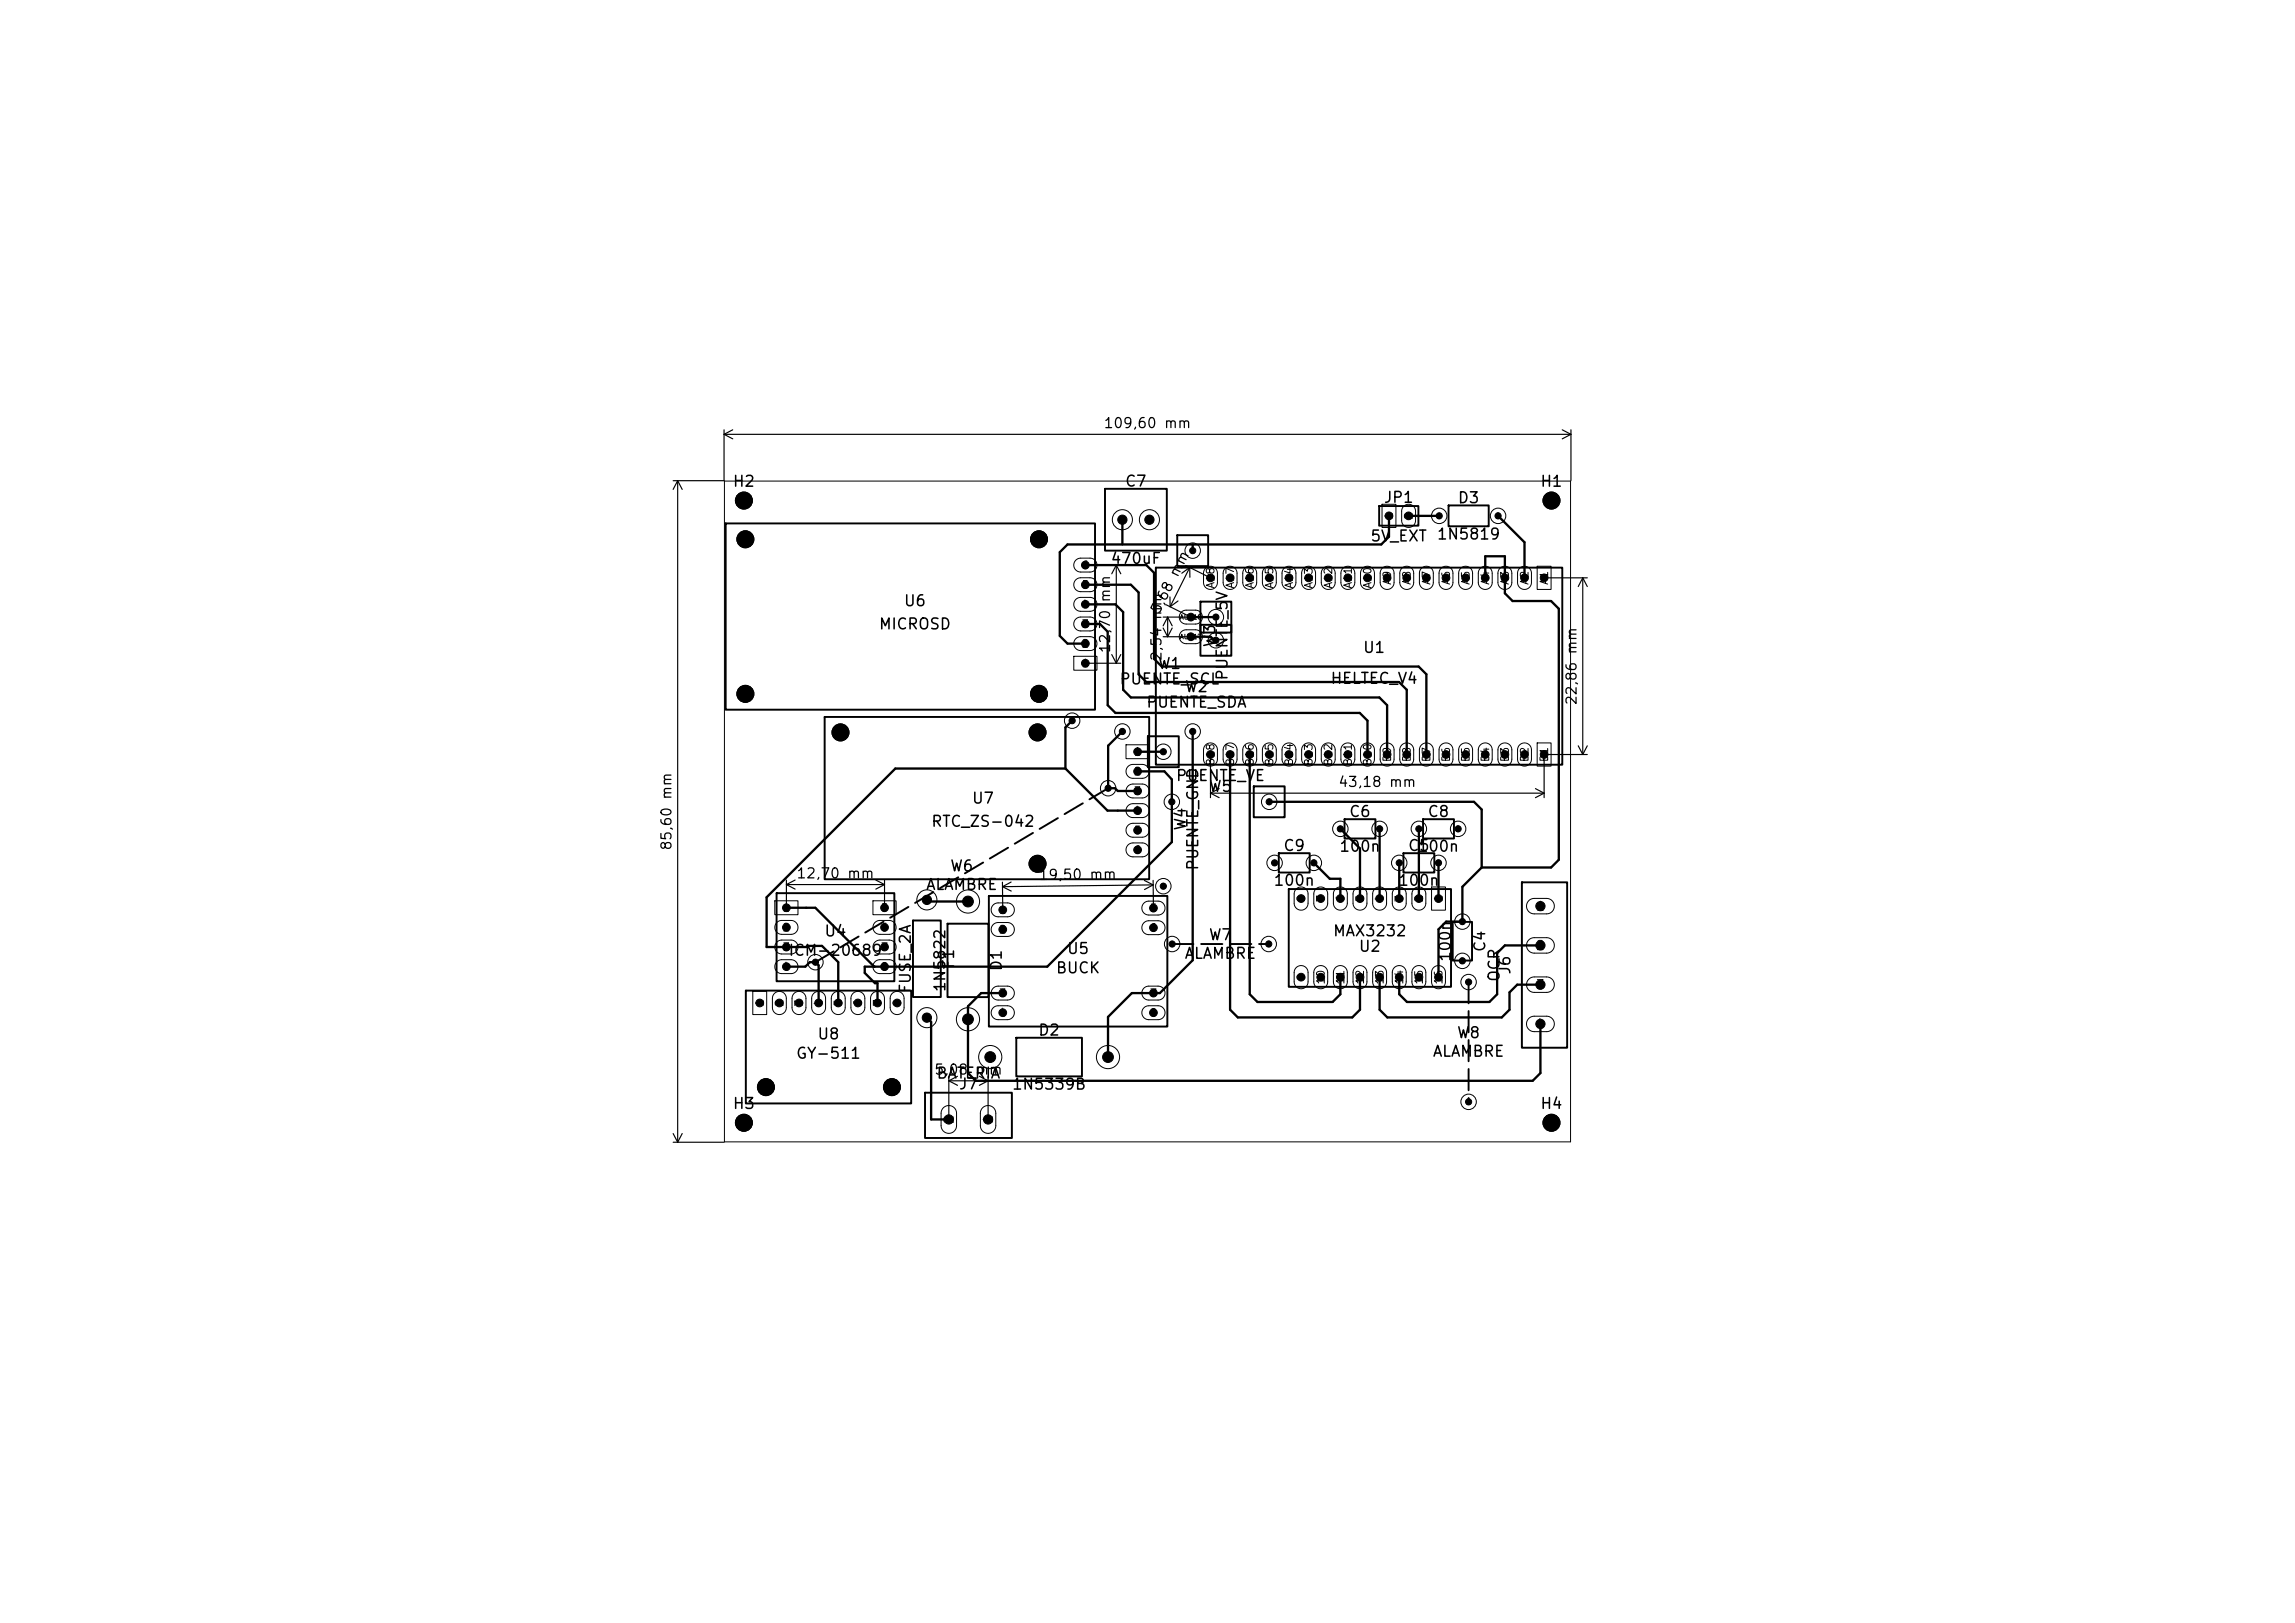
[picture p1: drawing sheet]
<svg xmlns="http://www.w3.org/2000/svg" width="297mm" height="210mm" viewBox="0 0 297 210" stroke-linecap="round" stroke-linejoin="round" font-family="sans-serif">
<defs><g id="words">
<g font-size="1.4">
<text x="94.7" y="63.3">H2</text>
<text x="145.5" y="63.3">C7</text>
<text x="179" y="65.4">JP1</text>
<text x="188.6" y="65.5">D3</text>
<text x="199.2" y="63.3">H1</text>
<text x="177.2" y="70.4">5V_EXT</text>
<text x="185.9" y="70.2">1N5819</text>
<text x="143.6" y="73.3">470uF</text>
<text x="113.6" y="81.8">MICROSD</text>
<text x="116.9" y="78.8">U6</text>
<text x="157.6" y="83.9" transform="rotate(-90 157.6 83.9)">W3</text>
<text x="144.8" y="88.9">PUENTE_SCL</text>
<text x="149.7" y="86.9">W1</text>
<text x="153.2" y="89.9">W2</text>
<text x="159.2" y="88.2" transform="rotate(-90 159.2 88.2)">PUENTE_5V</text>
<text x="172.1" y="88.8">HELTEC_V4</text>
<text x="176.3" y="84.8">U1</text>
<text x="148.2" y="91.9">PUENTE_SDA</text>
<text x="152.1" y="101.4">PUENTE_VE</text>
<text x="120.4" y="107.3">RTC_ZS-042</text>
<text x="125.7" y="104.3">U7</text>
<text x="153.8" y="107.6" transform="rotate(-90 153.8 107.6)">W4</text>
<text x="156.3" y="102.8">W5</text>
<text x="174.5" y="106.1">C6</text>
<text x="184.7" y="106.1">C8</text>
<text x="122.9" y="113.1">W6</text>
<text x="155.4" y="112.7" transform="rotate(-90 155.4 112.7)">PUENTE_GND</text>
<text x="166" y="110.5">C9</text>
<text x="173.2" y="110.6">100n</text>
<text x="182.1" y="110.5">C5</text>
<text x="183.4" y="110.6">100n</text>
<text x="119.7" y="115.5">ALAMBRE</text>
<text x="164.7" y="115">100n</text>
<text x="180.8" y="115">100n</text>
<text x="101.9" y="124">ICM-20689</text>
<text x="106.6" y="121.5">U4</text>
<text x="123.8" y="125.5" transform="rotate(-90 123.8 125.5)">F1</text>
<text x="130" y="125.8" transform="rotate(-90 130 125.8)">D1</text>
<text x="138" y="123.8">U5</text>
<text x="153.2" y="124.4">ALAMBRE</text>
<text x="156.3" y="122">W7</text>
<text x="172.4" y="121.5">MAX3232</text>
<text x="175.7" y="123.5">U2</text>
<text x="188.1" y="124.6" transform="rotate(-90 188.1 124.6)">100n</text>
<text x="192.6" y="123.3" transform="rotate(-90 192.6 123.3)">C4</text>
<text x="118.2" y="128.6" transform="rotate(-90 118.2 128.6)">FUSE_2A</text>
<text x="122.7" y="128.5" transform="rotate(-90 122.7 128.5)">1N5822</text>
<text x="136.5" y="126.3">BUCK</text>
<text x="194.4" y="127.1" transform="rotate(-90 194.4 127.1)">OCR</text>
<text x="195.8" y="126.2" transform="rotate(-90 195.8 126.2)">J6</text>
<text x="102.9" y="137.3">GY-511</text>
<text x="105.7" y="134.8">U8</text>
<text x="134.3" y="134.3">D2</text>
<text x="185.3" y="137.1">ALAMBRE</text>
<text x="188.4" y="134.7">W8</text>
<text x="94.7" y="143.8">H3</text>
<text x="121.1" y="139.9">BATERIA</text>
<text x="124" y="141.3">J7</text>
<text x="130.9" y="141.3">1N5339B</text>
<text x="199.2" y="143.8">H4</text>
</g>
<g font-size="1.3">
<text x="142.7" y="55.7">109,60 mm</text>
<text x="152.6" y="75" transform="rotate(-63 152.6 75)">m</text>
<text x="153.4" y="73.5" transform="rotate(-63 153.4 73.5)">m</text>
<text x="144" y="78.1" transform="rotate(-90 144 78.1)">mm</text>
<text x="150.2" y="79.8" transform="rotate(-63 150.2 79.8)">5,68</text>
<text x="144" y="84.6" transform="rotate(-90 144 84.6)">12,70</text>
<text x="150.6" y="85.6" transform="rotate(-90 150.6 85.6)">2,54 mm</text>
<text x="204.4" y="91.3" transform="rotate(-90 204.4 91.3)">22,86 mm</text>
<text x="173.1" y="102.2">43,18 mm</text>
<text x="87.2" y="110.1" transform="rotate(-90 87.2 110.1)">85,60 mm</text>
<text x="103" y="114">12,70 mm</text>
<text x="134.3" y="114.2" transform="rotate(-1 134.3 114.2)">19,50</text>
<text x="140.9" y="114.1" transform="rotate(-1 140.9 114.1)">m</text>
<text x="142.6" y="114.1" transform="rotate(-1 142.6 114.1)">m</text>
<text x="120.8" y="139.4">5,08 mm</text>
</g>
<g font-size="1.2">
<text x="198.7" y="118.2">1</text>
<text x="198.7" y="123.2">2</text>
<text x="198.7" y="128.3">3</text>
<text x="198.7" y="133.4">4</text>
<text x="123.7" y="145.5" transform="rotate(-90 123.7 145.5)">2</text>
<text x="128.8" y="145.5" transform="rotate(-90 128.8 145.5)">1</text>
</g>
<g font-size="1">
<text x="180.5" y="67.3" transform="rotate(-90 180.5 67.3)">1</text>
<text x="183.1" y="67.3" transform="rotate(-90 183.1 67.3)">2</text>
<text x="139.9" y="76.4">5</text>
<text x="139.9" y="73.9">6</text>
<text x="157.4" y="76.3" transform="rotate(-90 157.4 76.3)">A18</text>
<text x="160" y="76.3" transform="rotate(-90 160 76.3)">A17</text>
<text x="162.5" y="76.3" transform="rotate(-90 162.5 76.3)">A16</text>
<text x="165" y="76.3" transform="rotate(-90 165 76.3)">A15</text>
<text x="167.6" y="76.3" transform="rotate(-90 167.6 76.3)">A14</text>
<text x="170.1" y="76.3" transform="rotate(-90 170.1 76.3)">A13</text>
<text x="172.7" y="76.3" transform="rotate(-90 172.7 76.3)">A12</text>
<text x="175.2" y="76.3" transform="rotate(-90 175.2 76.3)">A11</text>
<text x="177.7" y="76.3" transform="rotate(-90 177.7 76.3)">A10</text>
<text x="180.3" y="75.8" transform="rotate(-90 180.3 75.8)">A9</text>
<text x="182.8" y="75.8" transform="rotate(-90 182.8 75.8)">A8</text>
<text x="185.4" y="75.8" transform="rotate(-90 185.4 75.8)">A7</text>
<text x="187.9" y="75.8" transform="rotate(-90 187.9 75.8)">A6</text>
<text x="190.4" y="75.8" transform="rotate(-90 190.4 75.8)">A5</text>
<text x="193" y="75.8" transform="rotate(-90 193 75.8)">A4</text>
<text x="195.5" y="75.8" transform="rotate(-90 195.5 75.8)">A3</text>
<text x="198.1" y="75.8" transform="rotate(-90 198.1 75.8)">A2</text>
<text x="200.6" y="75.8" transform="rotate(-90 200.6 75.8)">A1</text>
<text x="139.9" y="81.5">3</text>
<text x="139.9" y="79">4</text>
<text x="139.9" y="86.6">1</text>
<text x="139.9" y="84">2</text>
<text x="146.6" y="98">1</text>
<text x="146.6" y="100.6">2</text>
<text x="157.4" y="99.2" transform="rotate(-90 157.4 99.2)">B18</text>
<text x="160" y="99.2" transform="rotate(-90 160 99.2)">B17</text>
<text x="162.5" y="99.2" transform="rotate(-90 162.5 99.2)">B16</text>
<text x="165" y="99.2" transform="rotate(-90 165 99.2)">B15</text>
<text x="167.6" y="99.2" transform="rotate(-90 167.6 99.2)">B14</text>
<text x="170.1" y="99.2" transform="rotate(-90 170.1 99.2)">B13</text>
<text x="172.7" y="99.2" transform="rotate(-90 172.7 99.2)">B12</text>
<text x="175.2" y="99.2" transform="rotate(-90 175.2 99.2)">B11</text>
<text x="177.7" y="99.2" transform="rotate(-90 177.7 99.2)">B10</text>
<text x="180.3" y="98.7" transform="rotate(-90 180.3 98.7)">B9</text>
<text x="182.8" y="98.7" transform="rotate(-90 182.8 98.7)">B8</text>
<text x="185.4" y="98.7" transform="rotate(-90 185.4 98.7)">B7</text>
<text x="187.9" y="98.7" transform="rotate(-90 187.9 98.7)">B6</text>
<text x="190.4" y="98.7" transform="rotate(-90 190.4 98.7)">B5</text>
<text x="193" y="98.7" transform="rotate(-90 193 98.7)">B4</text>
<text x="195.5" y="98.7" transform="rotate(-90 195.5 98.7)">B3</text>
<text x="198.1" y="98.7" transform="rotate(-90 198.1 98.7)">B2</text>
<text x="200.6" y="98.7" transform="rotate(-90 200.6 98.7)">B1</text>
<text x="146.6" y="103.1">3</text>
<text x="146.6" y="105.7">4</text>
<text x="146.6" y="108.2">5</text>
<text x="146.6" y="110.7">6</text>
<text x="101.2" y="118.2">1</text>
<text x="113.9" y="118.2">5</text>
<text x="124.7" y="117.4">1</text>
<text x="129.2" y="118.5">1</text>
<text x="148.7" y="118.3">5</text>
<text x="169.1" y="116.8" transform="rotate(-90 169.1 116.8)">8</text>
<text x="171.7" y="116.8" transform="rotate(-90 171.7 116.8)">7</text>
<text x="174.2" y="116.8" transform="rotate(-90 174.2 116.8)">6</text>
<text x="176.8" y="116.8" transform="rotate(-90 176.8 116.8)">5</text>
<text x="179.3" y="116.8" transform="rotate(-90 179.3 116.8)">4</text>
<text x="181.8" y="116.8" transform="rotate(-90 181.8 116.8)">3</text>
<text x="184.4" y="116.8" transform="rotate(-90 184.4 116.8)">2</text>
<text x="186.9" y="116.8" transform="rotate(-90 186.9 116.8)">1</text>
<text x="101.2" y="120.8">2</text>
<text x="101.2" y="123.3">3</text>
<text x="101.2" y="125.8">4</text>
<text x="113.9" y="120.8">6</text>
<text x="113.9" y="123.3">7</text>
<text x="113.9" y="125.8">8</text>
<text x="129.2" y="121">2</text>
<text x="148.7" y="120.8">6</text>
<text x="99.1" y="130.4" transform="rotate(-90 99.1 130.4)">1</text>
<text x="101.6" y="130.4" transform="rotate(-90 101.6 130.4)">2</text>
<text x="104.2" y="130.4" transform="rotate(-90 104.2 130.4)">3</text>
<text x="106.7" y="130.4" transform="rotate(-90 106.7 130.4)">4</text>
<text x="109.2" y="130.4" transform="rotate(-90 109.2 130.4)">5</text>
<text x="111.8" y="130.4" transform="rotate(-90 111.8 130.4)">6</text>
<text x="114.3" y="130.4" transform="rotate(-90 114.3 130.4)">7</text>
<text x="116.9" y="130.4" transform="rotate(-90 116.9 130.4)">8</text>
<text x="129.2" y="129.3">3</text>
<text x="129.2" y="131.8">4</text>
<text x="148.7" y="129.3">7</text>
<text x="148.7" y="131.8">8</text>
<text x="169.1" y="127" transform="rotate(-90 169.1 127)">9</text>
<text x="171.7" y="127.5" transform="rotate(-90 171.7 127.5)">10</text>
<text x="174.2" y="127.5" transform="rotate(-90 174.2 127.5)">11</text>
<text x="176.8" y="127.5" transform="rotate(-90 176.8 127.5)">12</text>
<text x="179.3" y="127.5" transform="rotate(-90 179.3 127.5)">13</text>
<text x="181.8" y="127.5" transform="rotate(-90 181.8 127.5)">14</text>
<text x="184.4" y="127.5" transform="rotate(-90 184.4 127.5)">15</text>
<text x="186.9" y="127.5" transform="rotate(-90 186.9 127.5)">16</text>
<text x="124.7" y="132.7">2</text>
<text x="127.6" y="137.5">2</text>
<text x="142.8" y="137.5">1</text>
</g>
<g font-size=".9">
<text x="144.8" y="67.9">1</text>
<text x="148.3" y="67.9">2</text>
<text x="119.5" y="117.1">1</text>
<text x="119.5" y="132.3">2</text>
</g>
<g font-size=".7">
<text x="154" y="71.8">1</text>
<text x="185.9" y="67.3">1</text>
<text x="193.5" y="67.3">2</text>
<text x="157" y="83.4">1</text>
<text x="157" y="80.4">1</text>
<text x="138.4" y="93.8">2</text>
<text x="144.9" y="95.2">2</text>
<text x="154" y="95.2">2</text>
<text x="150.2" y="97.8">1</text>
<text x="143" y="102.5">2</text>
<text x="151.3" y="104.3">2</text>
<text x="163.9" y="104.3">1</text>
<text x="173.1" y="107.8">1</text>
<text x="178.2" y="107.8">2</text>
<text x="183.2" y="107.8">1</text>
<text x="188.3" y="107.8">2</text>
<text x="164.6" y="112.2">1</text>
<text x="169.6" y="112.2">2</text>
<text x="180.7" y="112.2">1</text>
<text x="185.8" y="112.2">2</text>
<text x="150.2" y="115.2">2</text>
<text x="188.9" y="119.8">1</text>
<text x="105.1" y="125">1</text>
<text x="151.3" y="122.7">1</text>
<text x="163.8" y="122.7">2</text>
<text x="188.9" y="124.8">2</text>
<text x="189.7" y="127.6">1</text>
<text x="189.7" y="143.1">2</text>
</g>
<g font-size=".6">
<text x="152.6" y="82.8">AUX17</text>
<text x="152.6" y="80.3">AUX18</text>
</g>
</g></defs>
<g fill="none" stroke="#000" stroke-width=".25">
<path d="M93.9 67.7h47.8v24.1h-47.8zM143 63.3h8v8h-8zM149.6 73.4h52.6v25.6h-52.6zM152.3 69.3h4v4h-4zM155.3 77.8h4v4h-4zM178.5 65.5h5.1v2.5h-5.1zM187.5 65.4h5.2v2.7h-5.2zM106.7 92.8h42v21h-42zM148.6 95.3h4v4h-4zM155.3 80.8h4v4h-4zM100.5 115.6h15.2v11.4h-15.2zM114.3 119.3l-2.3 1.4"/>
<path d="M117.6 117.3l-2.4 1.5M118.1 119.1h3.7v9.9h-3.7zM120.8 115.4l-2.4 1.4M122.6 119.5h5.3v9.5h-5.3zM124 113.5l-2.4 1.4M127.2 111.6l-2.3 1.4M128 115.9h23.1v16.9h-23.1zM130.5 109.7l-2.4 1.4M133.7 107.8l-2.4 1.4M136.9 105.9l-2.4 1.4M140.1 103.9l-2.3 1.4M143.4 102l-2.4 1.4"/>
<path d="M162.3 101.8h4v4h-4zM165.5 110.4h4v2.5h-4zM166.8 115h21v12.7h-21zM174 106h4v2.5h-4zM181.6 110.4h4v2.5h-4zM184.2 106h4v2.5h-4zM188 119.3h2.5v5h-2.5zM197 114.2h5.8v21.4h-5.8zM96.5 128.2h21.4v14.6h-21.4zM107.9 123.1l-2.4 1.4M111.1 121.2l-2.3 1.4M131.5 134.3h8.5v5h-8.5z"/>
<path d="M151.7 122.2h2.7M155.4 122.2h2.8M159.2 122.2h2.7M162.9 122.2h1.3M190.1 127.1v2.7M190.1 130.8v2.8M190.1 134.6v2.7M190.1 138.3v2.8M119.7 141.4h11.2v5.8h-11.2zM190.1 142.1v.5"/>
</g>
<g fill="none" stroke="#000" stroke-width=".13">
<path d="M93.7 62.3h109.6v85.5h-109.6zM139.2 77.6l.5-.3h1.4a.9 .9 0 0 1 .9 .9 .9 .9 0 0 1-.9 .9h-1.2a.9 .9 0 0 1-.9-.6 .9 .9 0 0 1 .2-.9zM139.2 75l.5-.2h1.4a.9 .9 0 0 1 .9 .9 .9 .9 0 0 1-.9 .9h-1.2a.9 .9 0 0 1-.9-.6 .9 .9 0 0 1 .2-1zM139.2 72.5l.5-.3h1.4a.9 .9 0 0 1 .9 .9 .9 .9 0 0 1-.9 .9h-1.2a.9 .9 0 0 1-.9-.5 .9 .9 0 0 1 .2-1zM152.9 79.2l.5-.2h1.3a.9 .9 0 0 1 .9 .8 .9 .9 0 0 1-.9 .9h-1.2a.9 .9 0 0 1-.8-.5 .9 .9 0 0 1 .2-1zM156 73.5a.9 .9 0 0 1 1-.2 .9 .9 0 0 1 .5 .9l.1 1.2a.9 .9 0 0 1-.9 .9 .9 .9 0 0 1-1-.9l.1-1.4zM158.6 73.5a.9 .9 0 0 1 .9-.2 .9 .9 0 0 1 .6 .9v1.2a.9 .9 0 0 1-.9 .9 .9 .9 0 0 1-.9-.9v-1.4zM161.1 73.5a.9 .9 0 0 1 1-.2 .9 .9 0 0 1 .5 .9v1.2a.9 .9 0 0 1-.9 .9 .9 .9 0 0 1-.9-.9v-1.4zM163.6 73.5a.9 .9 0 0 1 1-.2 .9 .9 0 0 1 .6 .9v1.2a.9 .9 0 0 1-.9 .9 .9 .9 0 0 1-.9-.9v-1.4zM166.2 73.5a.9 .9 0 0 1 1-.2 .9 .9 0 0 1 .5 .9v1.2a.9 .9 0 0 1-.9 .9 .9 .9 0 0 1-.9-.9v-1.4zM168.7 73.5a.9 .9 0 0 1 1-.2 .9 .9 0 0 1 .6 .9v1.2a.9 .9 0 0 1-.9 .9 .9 .9 0 0 1-1-.9l.1-1.4zM171.3 73.5a.9 .9 0 0 1 .9-.2 .9 .9 0 0 1 .6 .9v1.2a.9 .9 0 0 1-.9 .9 .9 .9 0 0 1-.9-.9v-1.4z"/>
<path d="M173.8 73.5a.9 .9 0 0 1 1-.2 .9 .9 0 0 1 .5 .9v1.2a.9 .9 0 0 1-.9 .9 .9 .9 0 0 1-.9-.9v-1.4zM176.3 73.5a.9 .9 0 0 1 1-.2 .9 .9 0 0 1 .6 .9v1.2a.9 .9 0 0 1-.9 .9 .9 .9 0 0 1-.9-.9v-1.4zM178.9 65.3h1.7v3h-1.7zM178.9 73.5a.9 .9 0 0 1 1-.2 .9 .9 0 0 1 .5 .9v1.2a.9 .9 0 0 1-.9 .9 .9 .9 0 0 1-.9-.9v-1.4zM181.4 73.5a.9 .9 0 0 1 1-.2 .9 .9 0 0 1 .6 .9v1.2a.9 .9 0 0 1-.9 .9 .9 .9 0 0 1-1-.9l.1-1.4zM181.7 65.5a.9 .9 0 0 1 .9-.2 .9 .9 0 0 1 .6 .9v1.1a.9 .9 0 0 1-.9 1 .9 .9 0 0 1-.9-1v-1.3zM184 73.5a.9 .9 0 0 1 .9-.2 .9 .9 0 0 1 .6 .9v1.2a.9 .9 0 0 1-.9 .9 .9 .9 0 0 1-.9-.9v-1.4zM186.5 73.5a.9 .9 0 0 1 1-.2 .9 .9 0 0 1 .5 .9v1.2a.9 .9 0 0 1-.9 .9 .9 .9 0 0 1-.9-.9v-1.4zM189 73.5a.9 .9 0 0 1 1-.2 .9 .9 0 0 1 .6 .9v1.2a.9 .9 0 0 1-.9 .9 .9 .9 0 0 1-.9-.9v-1.4zM191.6 73.5a.9 .9 0 0 1 1-.2 .9 .9 0 0 1 .5 .9v1.2a.9 .9 0 0 1-.9 .9 .9 .9 0 0 1-.9-.9v-1.4zM194.1 73.5a.9 .9 0 0 1 1-.2 .9 .9 0 0 1 .6 .9v1.2a.9 .9 0 0 1-.9 .9 .9 .9 0 0 1-1-.9l.1-1.4zM196.7 73.5a.9 .9 0 0 1 .9-.2 .9 .9 0 0 1 .6 .9v1.2a.9 .9 0 0 1-.9 .9 .9 .9 0 0 1-.9-.9v-1.4z"/>
<path d="M198.9 73.3h1.8v3h-1.8zM139 84.9h3v1.8h-3zM139.2 82.6l.5-.2h1.4a.9 .9 0 0 1 .9 .9 .9 .9 0 0 1-.9 .9h-1.2a.9 .9 0 0 1-.9-.6 .9 .9 0 0 1 .2-1zM139.2 80.1l.5-.2 1.4-.1a.9 .9 0 0 1 .9 .9 .9 .9 0 0 1-.9 .9h-1.2a.9 .9 0 0 1-.9-.5 .9 .9 0 0 1 .2-1zM145.7 96.4h3v1.8h-3zM146 99.2l.5-.3h1.3a.9 .9 0 0 1 .9 .9 .9 .9 0 0 1-.9 .9h-1.2a.9 .9 0 0 1-.8-.5 .9 .9 0 0 1 .2-1zM152.9 81.8l.5-.3h1.3a.9 .9 0 0 1 .9 .9 .9 .9 0 0 1-.9 .9h-1.2a.9 .9 0 0 1-.8-.6 .9 .9 0 0 1 .2-.9zM156 96.4a.9 .9 0 0 1 1-.2 .9 .9 0 0 1 .5 .8l.1 1.2a.9 .9 0 0 1-.9 .9 .9 .9 0 0 1-1-.9l.1-1.3zM158.6 96.4a.9 .9 0 0 1 .9-.2 .9 .9 0 0 1 .6 .8v1.2a.9 .9 0 0 1-.9 .9 .9 .9 0 0 1-.9-.9v-1.3zM161.1 96.4a.9 .9 0 0 1 1-.2 .9 .9 0 0 1 .5 .8v1.2a.9 .9 0 0 1-.9 .9 .9 .9 0 0 1-.9-.9v-1.3zM163.6 96.4a.9 .9 0 0 1 1-.2 .9 .9 0 0 1 .6 .8v1.2a.9 .9 0 0 1-.9 .9 .9 .9 0 0 1-.9-.9v-1.3zM166.2 96.4a.9 .9 0 0 1 1-.2 .9 .9 0 0 1 .5 .8v1.2a.9 .9 0 0 1-.9 .9 .9 .9 0 0 1-.9-.9v-1.3z"/>
<path d="M168.7 96.4a.9 .9 0 0 1 1-.2 .9 .9 0 0 1 .6 .8v1.2a.9 .9 0 0 1-.9 .9 .9 .9 0 0 1-1-.9l.1-1.3zM171.3 96.4a.9 .9 0 0 1 .9-.2 .9 .9 0 0 1 .6 .8v1.2a.9 .9 0 0 1-.9 .9 .9 .9 0 0 1-.9-.9v-1.3zM173.8 96.4a.9 .9 0 0 1 1-.2 .9 .9 0 0 1 .5 .8v1.2a.9 .9 0 0 1-.9 .9 .9 .9 0 0 1-.9-.9v-1.3zM176.3 96.4a.9 .9 0 0 1 1-.2 .9 .9 0 0 1 .6 .8v1.2a.9 .9 0 0 1-.9 .9 .9 .9 0 0 1-.9-.9v-1.3zM178.9 96.4a.9 .9 0 0 1 1-.2 .9 .9 0 0 1 .5 .8v1.2a.9 .9 0 0 1-.9 .9 .9 .9 0 0 1-.9-.9v-1.3zM181.4 96.4a.9 .9 0 0 1 1-.2 .9 .9 0 0 1 .6 .8v1.2a.9 .9 0 0 1-.9 .9 .9 .9 0 0 1-1-.9l.1-1.3zM184 96.4a.9 .9 0 0 1 .9-.2 .9 .9 0 0 1 .6 .8v1.2a.9 .9 0 0 1-.9 .9 .9 .9 0 0 1-.9-.9v-1.3zM186.5 96.4a.9 .9 0 0 1 1-.2 .9 .9 0 0 1 .5 .8v1.2a.9 .9 0 0 1-.9 .9 .9 .9 0 0 1-.9-.9v-1.3zM189 96.4a.9 .9 0 0 1 1-.2 .9 .9 0 0 1 .6 .8v1.2a.9 .9 0 0 1-.9 .9 .9 .9 0 0 1-.9-.9v-1.3zM191.6 96.4a.9 .9 0 0 1 1-.2 .9 .9 0 0 1 .5 .8v1.2a.9 .9 0 0 1-.9 .9 .9 .9 0 0 1-.9-.9v-1.3zM194.1 96.4a.9 .9 0 0 1 1-.2 .9 .9 0 0 1 .6 .8v1.2a.9 .9 0 0 1-.9 .9 .9 .9 0 0 1-1-.9l.1-1.3zM196.7 96.4a.9 .9 0 0 1 .9-.2 .9 .9 0 0 1 .6 .8v1.2a.9 .9 0 0 1-.9 .9 .9 .9 0 0 1-.9-.9v-1.3z"/>
<path d="M198.9 96.1h1.8v3h-1.8zM100.3 116.6h3v1.8h-3zM100.5 119.4l.5-.3h1.4a.9 .9 0 0 1 .9 .9 .9 .9 0 0 1-.9 .9h-1.2a.9 .9 0 0 1-.9-.6 .9 .9 0 0 1 .2-.9zM113 116.6h3v1.8h-3zM113.2 119.4l.5-.3h1.4a.9 .9 0 0 1 .9 .9 .9 .9 0 0 1-.9 .9h-1.2a.9 .9 0 0 1-.9-.6 .9 .9 0 0 1 .2-.9zM128.5 117.1l.5-.3h1.4a.9 .9 0 0 1 .9 .9 .9 .9 0 0 1-.9 .9h-1.2a.9 .9 0 0 1-.9-.5 .9 .9 0 0 1 .2-1zM128.5 119.6l.5-.2h1.4a.9 .9 0 0 1 .9 .9 .9 .9 0 0 1-.9 .9h-1.2a.9 .9 0 0 1-.9-.6 .9 .9 0 0 1 .2-1zM146 101.7l.5-.2 1.3-.1a.9 .9 0 0 1 .9 .9 .9 .9 0 0 1-.9 .9h-1.2a.9 .9 0 0 1-.8-.5 .9 .9 0 0 1 .2-1zM146 104.3l.5-.3h1.3a.9 .9 0 0 1 .9 .9 .9 .9 0 0 1-.9 .9h-1.2a.9 .9 0 0 1-.8-.6 .9 .9 0 0 1 .2-.9zM146 106.8l.5-.3h1.3a.9 .9 0 0 1 .9 .9 .9 .9 0 0 1-.9 .9h-1.2a.9 .9 0 0 1-.8-.5 .9 .9 0 0 1 .2-1zM146 109.3l.5-.2h1.3a.9 .9 0 0 1 .9 .9 .9 .9 0 0 1-.9 .9h-1.2a.9 .9 0 0 1-.8-.6 .9 .9 0 0 1 .2-1zM148 116.9l.5-.3h1.4a.9 .9 0 0 1 .9 .9 .9 .9 0 0 1-.9 .9h-1.2a.9 .9 0 0 1-.9-.6 .9 .9 0 0 1 .2-.9z"/>
<path d="M148 119.4l.5-.2 1.4-.1a.9 .9 0 0 1 .9 .9 .9 .9 0 0 1-.9 .9h-1.2a.9 .9 0 0 1-.9-.5 .9 .9 0 0 1 .2-1zM167.7 115a.9 .9 0 0 1 1-.2 .9 .9 0 0 1 .6 .9v1.2a.9 .9 0 0 1-.9 .9 .9 .9 0 0 1-.9-.9v-1.4zM170.3 115a.9 .9 0 0 1 1-.2 .9 .9 0 0 1 .5 .9v1.2a.9 .9 0 0 1-.9 .9 .9 .9 0 0 1-.9-.9v-1.4zM172.8 115a.9 .9 0 0 1 1-.2 .9 .9 0 0 1 .6 .9v1.2a.9 .9 0 0 1-.9 .9 .9 .9 0 0 1-.9-.9v-1.4zM175.4 115a.9 .9 0 0 1 .9-.2 .9 .9 0 0 1 .6 .9v1.2a.9 .9 0 0 1-.9 .9 .9 .9 0 0 1-.9-.9v-1.4zM177.9 115a.9 .9 0 0 1 1-.2 .9 .9 0 0 1 .5 .9v1.2a.9 .9 0 0 1-.9 .9 .9 .9 0 0 1-.9-.9l.1-1.4zM180.4 115a.9 .9 0 0 1 1-.2 .9 .9 0 0 1 .6 .9v1.2a.9 .9 0 0 1-.9 .9 .9 .9 0 0 1-.9-.9v-1.4zM183 115a.9 .9 0 0 1 1-.2 .9 .9 0 0 1 .5 .9v1.2a.9 .9 0 0 1-.9 .9 .9 .9 0 0 1-.9-.9v-1.4zM185.3 114.8h1.8v3h-1.8zM197.8 116.5l.7-.2 1.6-.1a1 1 0 0 1 1 1 1 1 0 0 1-1 1h-1.5a1 1 0 0 1-1-.6 1 1 0 0 1 .2-1.1zM97.4 128.3h1.8v3h-1.8zM100.2 128.5a.9 .9 0 0 1 1-.2 .9 .9 0 0 1 .6 .9v1.2a.9 .9 0 0 1-.9 .9 .9 .9 0 0 1-.9-.9v-1.4z"/>
<path d="M100.5 121.9l.5-.2 1.4-.1a.9 .9 0 0 1 .9 .9 .9 .9 0 0 1-.9 .9h-1.2a.9 .9 0 0 1-.9-.5 .9 .9 0 0 1 .2-1zM100.5 124.4l.5-.2h1.4a.9 .9 0 0 1 .9 .9 .9 .9 0 0 1-.9 .9h-1.2a.9 .9 0 0 1-.9-.6 .9 .9 0 0 1 .2-1zM102.8 128.5a.9 .9 0 0 1 .9-.2 .9 .9 0 0 1 .6 .9v1.2a.9 .9 0 0 1-.9 .9 .9 .9 0 0 1-.9-.9v-1.4zM105.3 128.5a.9 .9 0 0 1 1-.2 .9 .9 0 0 1 .5 .9v1.2a.9 .9 0 0 1-.9 .9 .9 .9 0 0 1-.9-.9l.1-1.4zM107.8 128.5a.9 .9 0 0 1 1-.2 .9 .9 0 0 1 .6 .9v1.2a.9 .9 0 0 1-.9 .9 .9 .9 0 0 1-.9-.9v-1.4zM110.4 128.5a.9 .9 0 0 1 1-.2 .9 .9 0 0 1 .5 .9v1.2a.9 .9 0 0 1-.9 .9 .9 .9 0 0 1-.9-.9v-1.4zM112.9 128.5a.9 .9 0 0 1 1-.2 .9 .9 0 0 1 .6 .9v1.2a.9 .9 0 0 1-.9 .9 .9 .9 0 0 1-.9-.9v-1.4zM113.2 121.9l.5-.2 1.4-.1a.9 .9 0 0 1 .9 .9 .9 .9 0 0 1-.9 .9h-1.2a.9 .9 0 0 1-.9-.5 .9 .9 0 0 1 .2-1zM113.2 124.4l.5-.2h1.4a.9 .9 0 0 1 .9 .9 .9 .9 0 0 1-.9 .9h-1.2a.9 .9 0 0 1-.9-.6 .9 .9 0 0 1 .2-1zM115.5 128.5a.9 .9 0 0 1 .9-.2 .9 .9 0 0 1 .6 .9v1.2a.9 .9 0 0 1-.9 .9 .9 .9 0 0 1-.9-.9v-1.4zM128.5 127.9l.5-.3h1.4a.9 .9 0 0 1 .9 .9 .9 .9 0 0 1-.9 .9h-1.2a.9 .9 0 0 1-.9-.6 .9 .9 0 0 1 .2-.9zM128.5 130.4l.5-.2 1.4-.1a.9 .9 0 0 1 .9 .9 .9 .9 0 0 1-.9 .9h-1.2a.9 .9 0 0 1-.9-.5 .9 .9 0 0 1 .2-1z"/>
<path d="M148 127.9l.5-.3h1.4a.9 .9 0 0 1 .9 .9 .9 .9 0 0 1-.9 .9h-1.2a.9 .9 0 0 1-.9-.6 .9 .9 0 0 1 .2-.9zM148 130.4l.5-.2 1.4-.1a.9 .9 0 0 1 .9 .9 .9 .9 0 0 1-.9 .9h-1.2a.9 .9 0 0 1-.9-.5 .9 .9 0 0 1 .2-1zM167.7 125.2a.9 .9 0 0 1 1-.2 .9 .9 0 0 1 .6 .8v1.2a.9 .9 0 0 1-.9 .9 .9 .9 0 0 1-.9-.9v-1.3zM170.3 125.2a.9 .9 0 0 1 1-.2 .9 .9 0 0 1 .5 .8v1.2a.9 .9 0 0 1-.9 .9 .9 .9 0 0 1-.9-.9v-1.3zM172.8 125.2a.9 .9 0 0 1 1-.2 .9 .9 0 0 1 .6 .8v1.2a.9 .9 0 0 1-.9 .9 .9 .9 0 0 1-.9-.9v-1.3zM175.4 125.2a.9 .9 0 0 1 .9-.2 .9 .9 0 0 1 .6 .8v1.2a.9 .9 0 0 1-.9 .9 .9 .9 0 0 1-.9-.9v-1.3zM177.9 125.2a.9 .9 0 0 1 1-.2 .9 .9 0 0 1 .5 .8v1.2a.9 .9 0 0 1-.9 .9 .9 .9 0 0 1-.9-.9l.1-1.3zM180.4 125.2a.9 .9 0 0 1 1-.2 .9 .9 0 0 1 .6 .8v1.2a.9 .9 0 0 1-.9 .9 .9 .9 0 0 1-.9-.9v-1.3zM183 125.2a.9 .9 0 0 1 1-.2 .9 .9 0 0 1 .5 .8v1.2a.9 .9 0 0 1-.9 .9 .9 .9 0 0 1-.9-.9v-1.3zM185.5 125.2a.9 .9 0 0 1 1-.2 .9 .9 0 0 1 .6 .8v1.2a.9 .9 0 0 1-.9 .9 .9 .9 0 0 1-.9-.9v-1.3zM197.8 121.6l.7-.3h1.6a1 1 0 0 1 1 1 1 1 0 0 1-1 1h-1.5a1 1 0 0 1-1-.6 1 1 0 0 1 .2-1.1zM197.8 126.7l.7-.3h1.6a1 1 0 0 1 1 1 1 1 0 0 1-1 1h-1.5a1 1 0 0 1-1-.6 1 1 0 0 1 .2-1.1z"/>
<path d="M197.8 131.8l.7-.3h1.6a1 1 0 0 1 1 1 1 1 0 0 1-1 1h-1.5a1 1 0 0 1-1-.6 1 1 0 0 1 .2-1.1zM122.1 143.3a1 1 0 0 1 1.1-.2 1 1 0 0 1 .6 1v1.5a1 1 0 0 1-1 1 1 1 0 0 1-1-1v-1.6zM127.2 143.3a1 1 0 0 1 1.1-.2 1 1 0 0 1 .6 1v1.5a1 1 0 0 1-1 1 1 1 0 0 1-1-1v-1.6z"/>
<circle cx="96.3" cy="64.8" r="1.1"/>
<circle cx="96.5" cy="69.8" r="1.1"/>
<circle cx="134.5" cy="69.8" r="1.1"/>
<circle cx="145.2" cy="67.2" r="1.3"/>
<circle cx="148.7" cy="67.2" r="1.3"/>
<circle cx="154.3" cy="71.2" r="1"/>
<circle cx="157.3" cy="79.8" r="1"/>
<circle cx="186.3" cy="66.7" r="1"/>
<circle cx="193.9" cy="66.7" r="1"/>
<circle cx="200.8" cy="64.8" r="1.1"/>
<circle cx="96.5" cy="89.8" r="1.1"/>
<circle cx="108.8" cy="94.8" r="1.1"/>
<circle cx="134.3" cy="94.8" r="1.1"/>
<circle cx="134.5" cy="89.8" r="1.1"/>
<circle cx="138.7" cy="93.2" r="1"/>
<circle cx="145.2" cy="94.6" r="1"/>
<circle cx="150.6" cy="97.3" r="1"/>
<circle cx="154.3" cy="94.6" r="1"/>
<circle cx="157.3" cy="82.8" r="1"/>
<circle cx="119.9" cy="116.4" r="1.3"/>
<circle cx="125.3" cy="116.6" r="1.5"/>
<circle cx="134.3" cy="111.8" r="1.1"/>
<circle cx="143.4" cy="102" r="1"/>
<circle cx="150.6" cy="114.7" r="1"/>
<circle cx="151.6" cy="103.7" r="1"/>
<circle cx="164.3" cy="103.7" r="1"/>
<circle cx="164.9" cy="111.6" r="1"/>
<circle cx="170" cy="111.6" r="1"/>
<circle cx="173.5" cy="107.2" r="1"/>
<circle cx="178.5" cy="107.2" r="1"/>
<circle cx="181.1" cy="111.6" r="1"/>
<circle cx="183.6" cy="107.2" r="1"/>
<circle cx="186.2" cy="111.6" r="1"/>
<circle cx="188.7" cy="107.2" r="1"/>
<circle cx="189.3" cy="119.2" r="1"/>
<circle cx="105.5" cy="124.5" r="1"/>
<circle cx="119.9" cy="131.7" r="1.3"/>
<circle cx="125.3" cy="131.9" r="1.5"/>
<circle cx="128.1" cy="136.8" r="1.5"/>
<circle cx="143.4" cy="136.8" r="1.5"/>
<circle cx="151.7" cy="122.2" r="1"/>
<circle cx="164.2" cy="122.2" r="1"/>
<circle cx="189.3" cy="124.3" r="1"/>
<circle cx="190.1" cy="127.1" r="1"/>
<circle cx="96.3" cy="145.3" r="1.1"/>
<circle cx="99.1" cy="140.7" r="1.1"/>
<circle cx="115.4" cy="140.7" r="1.1"/>
<circle cx="190.1" cy="142.6" r="1"/>
<circle cx="200.8" cy="145.3" r="1.1"/>
</g>
<g fill="none" stroke="#000" stroke-width=".3">
<path d="M140.5 78.2h3.8l1 1v10.1l1 1h32.2l1 1v6.3M140.5 75.7h5.8l1.1 1v10.6l.9 1h32.8l.9 1v8.3M140.5 73.1h7.8l1 1v11.2l1 1h33.3l1 1v10.3M145.2 67.3v3.2M154.1 79.9h3.3M154.3 70.5v.8M179.8 66.8v2.7l-1.1 1h-40.5l-1.1 1v10.8l1.1 1h2.3M182.3 66.8h4M192.2 74.8v-2.8h2.5v4.8l1 1h5l1 1v32.5l-1 1h-9M193.9 66.8l3.4 3.4v4.6M137.9 99.4h-22l-16.7 16.7v6.4h5.1l.2-.1h1.9l2.1 2.1v5.3M137.9 99.4l5.4 5.5h3.9"/>
<path d="M138.7 93.3l-.8 .8v5.3M140.5 80.7h1.9l.9 1v9.6l1 1h31.7l1 1v4.3M145.2 94.7l-1.8 1.8v5.5h.9l.4 .4h2.5M147.2 99.8h3.5l.9 1.1v8.1l-16.1 16.1h-23.6v.8l1.3 1.3h.4v2.6M147.2 97.3h3.3M154.1 82.4h2.6l.4 .5h.3M154.3 94.7v29.6l-4.2 4.2h-3.6l-3.1 3.1v5.2M159.2 97.6v33.1l1 1h14.8l1-1v-4.3M161.7 97.6v31.1l1 1h9.8l1-1v-2.3M101.8 117.5h3.7l7.6 7.6M119.9 116.4l.3 .3h5.1M164.3 103.8h26.4l1 1v7.5"/>
<path d="M170 111.7l2.1 2h1.4v2.6M173.5 107.3l2.5 2.5v6.5M178.5 107.3v9M181.1 111.7v4.6M183.6 107.3v9M186.2 111.7v4.6M191.7 112.3l-2.5 2.5v4.5h-2l-1 1v6.1M101.8 125.1h2.4l.6-.6h.7l.4 .4v4.9M119.9 131.7l.6 .5v12.7h2.3M129.8 128.5h-2.8l-1.7 1.7v8.7l1 1h72.1l.9-1v-6.4M178.5 126.4v4.3l1 1h14.9l.9-1v-2.3l1-1h3M199.3 122.3h-4.6l-.9 1v5.4l-1 1h-10.7l-1-1v-2.3"/>
</g>
<g fill="none" stroke="#000" stroke-width=".15">
<path d="M93.7 55.6v6.6h-6.6M93.7 56.2h109.6M93.7 56.2l1.1 .6M94.8 55.6l-1.1 .6M202.2 55.6l1.1 .6M203.3 55.6v6.6M203.3 56.2l-1.1 .6M87.7 62.2v85.6M87.7 62.2l.6 1.1M87.7 62.2l-.6 1.1M140.5 73.1h4.5M144.5 73.1v12.7"/>
<path d="M144.5 73.1l.5 1.1M144.5 73.1l-.6 1.1M150.9 78.2l3.2 1.7h-3.6M151.1 79.9v2.5M151.1 79.9l.6 1.1M151.1 79.9l-.6 1.1M151.4 77.2v1.3M152.5 77.8l-1.1 .7M153.4 73.2l3.2 1.6M154 73.4l-2.6 5.1M154 73.4v1.3M154 73.4l-1.1 .8"/>
<path d="M199.8 74.8h5.6M204.8 74.8v22.8M204.8 74.8l.6 1.1M204.8 74.8l-.6 1.1M140.5 85.8h4.5M143.9 84.7l.6 1.1M145 84.7l-.5 1.1M150.5 81.3l.6 1.1M150.5 82.4h3.6M151.7 81.3l-.6 1.1M156.6 97.6v5.6M204.2 96.5l.6 1.1"/>
<path d="M205.4 97.6h-5.6v5.6M205.4 96.5l-.6 1.1M101.8 113.9v3.6M101.8 114.5h12.7M101.8 114.5l1.1 .5M102.9 113.9l-1.1 .6M113.3 113.9l1.2 .6M114.5 113.9v3.6M114.5 114.5l-1.2 .5M129.7 114.1l.1 3.6M129.7 114.7l1.2 .6M130.9 114.1l-1.2 .6"/>
<path d="M148.1 113.9l1.1 .6M149.2 113.9l.1 3.6M149.2 114.5l-19.5 .2M149.2 114.5l-1.1 .6M156.6 102.6h43.2M156.6 102.6l1.2 .6M157.8 102l-1.2 .6M198.7 102l1.1 .6M199.8 102.6l-1.1 .6M122.8 139.3v5.6M122.8 139.9h5.1M122.8 139.9l1.1 .5"/>
<path d="M123.9 139.3l-1.1 .6M126.7 139.3l1.2 .6M127.9 139.3v5.6M127.9 139.9l-1.2 .5M87.1 147.8h6.6M87.1 146.7l.6 1.1M88.3 146.7l-.6 1.1"/>
</g>
<g fill="#000" stroke="#000" stroke-width=".13">
<circle cx="96.3" cy="64.8" r="1.1"/>
<circle cx="96.5" cy="69.8" r="1.1"/>
<circle cx="134.5" cy="69.8" r="1.1"/>
<circle cx="140.5" cy="75.7" r=".5"/>
<circle cx="140.5" cy="78.2" r=".5"/>
<circle cx="140.5" cy="73.1" r=".5"/>
<circle cx="145.2" cy="67.2" r=".6"/>
<circle cx="148.7" cy="67.2" r=".6"/>
<circle cx="154.1" cy="79.9" r=".5"/>
<circle cx="154.3" cy="71.3" r=".4"/>
<circle cx="156.6" cy="74.8" r=".5"/>
<circle cx="157.3" cy="79.8" r=".4"/>
<circle cx="159.2" cy="74.8" r=".5"/>
<circle cx="161.7" cy="74.8" r=".5"/>
<circle cx="164.3" cy="74.8" r=".5"/>
<circle cx="166.8" cy="74.8" r=".5"/>
<circle cx="169.3" cy="74.8" r=".5"/>
<circle cx="171.9" cy="74.8" r=".5"/>
<circle cx="174.4" cy="74.8" r=".5"/>
<circle cx="177" cy="74.8" r=".5"/>
<circle cx="179.5" cy="74.8" r=".5"/>
<circle cx="179.8" cy="66.8" r=".5"/>
<circle cx="182" cy="74.8" r=".5"/>
<circle cx="182.3" cy="66.8" r=".5"/>
<circle cx="184.6" cy="74.8" r=".5"/>
<circle cx="186.3" cy="66.7" r=".4"/>
<circle cx="187.1" cy="74.8" r=".5"/>
<circle cx="189.7" cy="74.8" r=".5"/>
<circle cx="192.2" cy="74.8" r=".5"/>
<circle cx="193.9" cy="66.7" r=".4"/>
<circle cx="194.7" cy="74.8" r=".5"/>
<circle cx="197.3" cy="74.8" r=".5"/>
<circle cx="199.8" cy="74.8" r=".5"/>
<circle cx="200.8" cy="64.8" r="1.1"/>
<circle cx="96.5" cy="89.8" r="1.1"/>
<circle cx="108.8" cy="94.8" r="1.1"/>
<circle cx="134.3" cy="94.8" r="1.1"/>
<circle cx="134.5" cy="89.8" r="1.1"/>
<circle cx="138.8" cy="93.3" r=".4"/>
<circle cx="140.5" cy="85.8" r=".5"/>
<circle cx="140.5" cy="83.3" r=".5"/>
<circle cx="140.5" cy="80.7" r=".5"/>
<circle cx="145.3" cy="94.7" r=".4"/>
<circle cx="147.2" cy="99.8" r=".5"/>
<circle cx="147.2" cy="97.3" r=".5"/>
<circle cx="150.6" cy="97.3" r=".4"/>
<circle cx="154.1" cy="82.4" r=".5"/>
<circle cx="154.3" cy="94.7" r=".4"/>
<circle cx="156.6" cy="97.6" r=".5"/>
<circle cx="157.3" cy="82.8" r=".4"/>
<circle cx="159.2" cy="97.6" r=".5"/>
<circle cx="161.7" cy="97.6" r=".5"/>
<circle cx="164.3" cy="97.6" r=".5"/>
<circle cx="166.8" cy="97.6" r=".5"/>
<circle cx="169.3" cy="97.6" r=".5"/>
<circle cx="171.9" cy="97.6" r=".5"/>
<circle cx="174.4" cy="97.6" r=".5"/>
<circle cx="177" cy="97.6" r=".5"/>
<circle cx="179.5" cy="97.6" r=".5"/>
<circle cx="182" cy="97.6" r=".5"/>
<circle cx="184.6" cy="97.6" r=".5"/>
<circle cx="187.1" cy="97.6" r=".5"/>
<circle cx="189.7" cy="97.6" r=".5"/>
<circle cx="192.2" cy="97.6" r=".5"/>
<circle cx="194.7" cy="97.6" r=".5"/>
<circle cx="197.3" cy="97.6" r=".5"/>
<circle cx="199.8" cy="97.6" r=".5"/>
<circle cx="101.8" cy="120" r=".5"/>
<circle cx="101.8" cy="117.5" r=".5"/>
<circle cx="114.5" cy="120" r=".5"/>
<circle cx="114.5" cy="117.5" r=".5"/>
<circle cx="119.9" cy="116.4" r=".6"/>
<circle cx="125.3" cy="116.6" r=".7"/>
<circle cx="129.8" cy="117.7" r=".5"/>
<circle cx="134.3" cy="111.8" r="1.1"/>
<circle cx="143.4" cy="102" r=".4"/>
<circle cx="147.2" cy="102.3" r=".5"/>
<circle cx="147.2" cy="107.4" r=".5"/>
<circle cx="147.2" cy="104.9" r=".5"/>
<circle cx="147.2" cy="110" r=".5"/>
<circle cx="149.3" cy="117.5" r=".5"/>
<circle cx="150.5" cy="114.7" r=".4"/>
<circle cx="151.6" cy="103.8" r=".4"/>
<circle cx="164.2" cy="103.8" r=".4"/>
<circle cx="165" cy="111.7" r=".4"/>
<circle cx="168.4" cy="116.3" r=".5"/>
<circle cx="170" cy="111.7" r=".4"/>
<circle cx="170.9" cy="116.3" r=".5"/>
<circle cx="173.5" cy="116.3" r=".5"/>
<circle cx="173.5" cy="107.2" r=".4"/>
<circle cx="176" cy="116.3" r=".5"/>
<circle cx="178.5" cy="116.3" r=".5"/>
<circle cx="178.5" cy="107.2" r=".4"/>
<circle cx="181.1" cy="116.3" r=".5"/>
<circle cx="181.1" cy="111.7" r=".4"/>
<circle cx="183.6" cy="116.3" r=".5"/>
<circle cx="183.6" cy="107.2" r=".4"/>
<circle cx="186.2" cy="116.3" r=".5"/>
<circle cx="186.2" cy="111.7" r=".4"/>
<circle cx="188.7" cy="107.2" r=".4"/>
<circle cx="189.3" cy="119.2" r=".4"/>
<circle cx="199.3" cy="117.2" r=".6"/>
<circle cx="98.3" cy="129.8" r=".5"/>
<circle cx="100.9" cy="129.8" r=".5"/>
<circle cx="101.8" cy="122.5" r=".5"/>
<circle cx="101.8" cy="125.1" r=".5"/>
<circle cx="103.4" cy="129.8" r=".5"/>
<circle cx="105.5" cy="124.5" r=".4"/>
<circle cx="105.9" cy="129.8" r=".5"/>
<circle cx="108.5" cy="129.8" r=".5"/>
<circle cx="111" cy="129.8" r=".5"/>
<circle cx="113.6" cy="129.8" r=".5"/>
<circle cx="114.5" cy="125.1" r=".5"/>
<circle cx="114.5" cy="122.5" r=".5"/>
<circle cx="116.1" cy="129.8" r=".5"/>
<circle cx="119.9" cy="131.7" r=".6"/>
<circle cx="125.3" cy="131.9" r=".7"/>
<circle cx="128.2" cy="136.8" r=".7"/>
<circle cx="129.8" cy="120.3" r=".5"/>
<circle cx="129.8" cy="128.5" r=".5"/>
<circle cx="129.8" cy="131" r=".5"/>
<circle cx="143.4" cy="136.8" r=".7"/>
<circle cx="149.3" cy="120" r=".5"/>
<circle cx="149.3" cy="128.5" r=".5"/>
<circle cx="149.3" cy="131" r=".5"/>
<circle cx="151.7" cy="122.2" r=".4"/>
<circle cx="164.2" cy="122.2" r=".4"/>
<circle cx="168.4" cy="126.4" r=".5"/>
<circle cx="170.9" cy="126.4" r=".5"/>
<circle cx="173.5" cy="126.4" r=".5"/>
<circle cx="176" cy="126.4" r=".5"/>
<circle cx="178.5" cy="126.4" r=".5"/>
<circle cx="181.1" cy="126.4" r=".5"/>
<circle cx="183.6" cy="126.4" r=".5"/>
<circle cx="186.2" cy="126.4" r=".5"/>
<circle cx="189.3" cy="124.3" r=".4"/>
<circle cx="190.1" cy="127.1" r=".4"/>
<circle cx="199.3" cy="132.5" r=".6"/>
<circle cx="199.3" cy="127.4" r=".6"/>
<circle cx="199.3" cy="122.3" r=".6"/>
<circle cx="96.3" cy="145.3" r="1.1"/>
<circle cx="99.1" cy="140.7" r="1.1"/>
<circle cx="115.4" cy="140.7" r="1.1"/>
<circle cx="122.8" cy="144.8" r=".6"/>
<circle cx="127.9" cy="144.8" r=".6"/>
<circle cx="190.1" cy="142.6" r=".4"/>
<circle cx="200.8" cy="145.3" r="1.1"/>
</g>
<use href="#words"/>
</svg>
